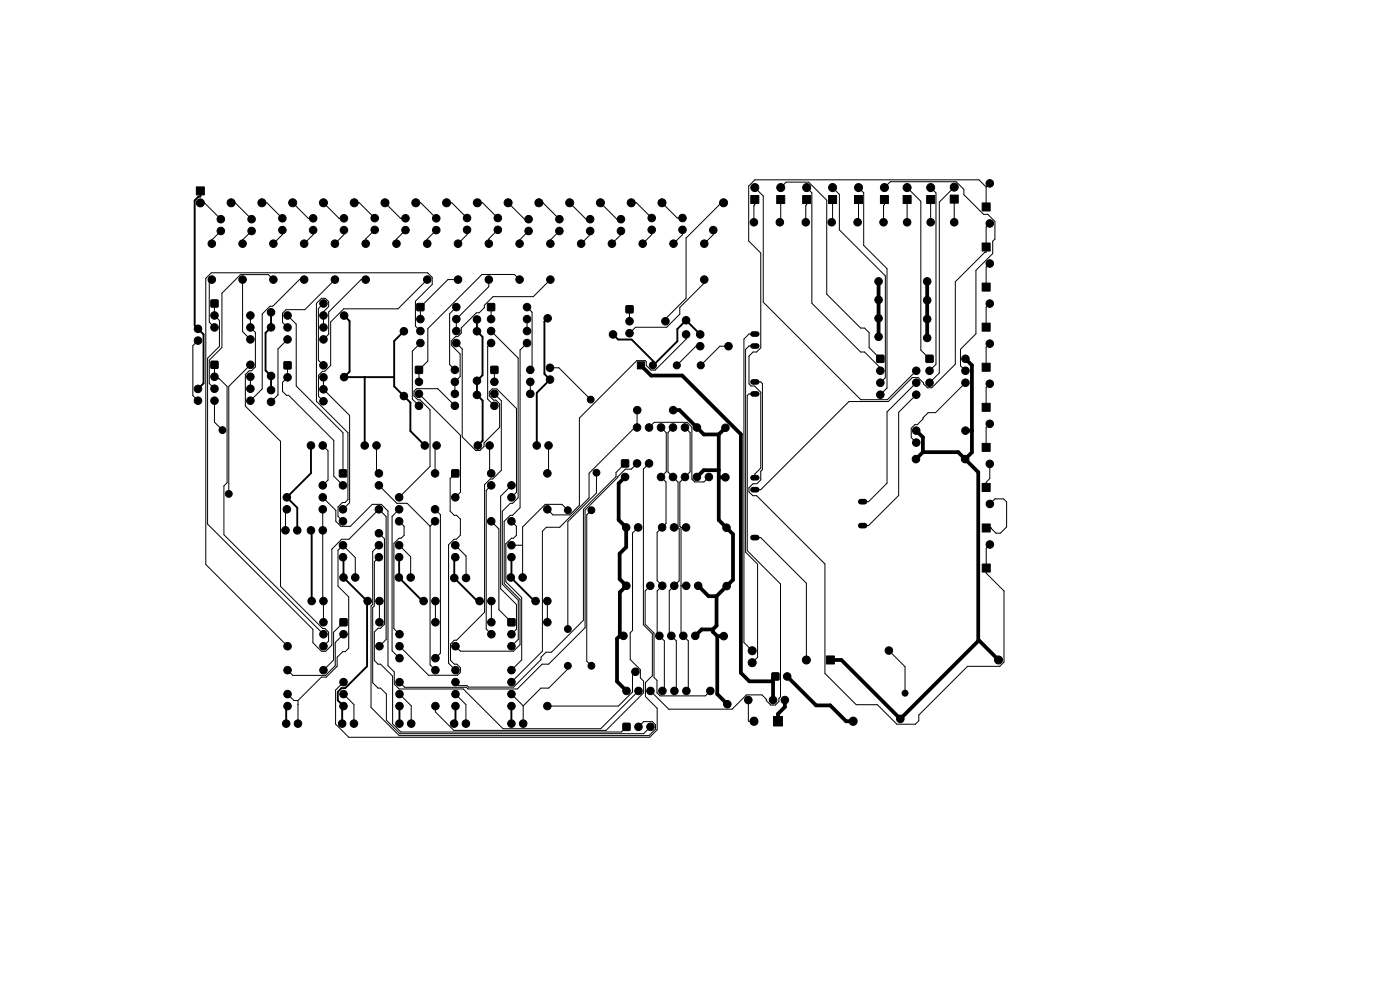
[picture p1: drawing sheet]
<svg xmlns="http://www.w3.org/2000/svg" width="297mm" height="210mm" viewBox="0 0 297 210" stroke-linecap="round" stroke-linejoin="round" font-family="sans-serif">
<g fill="#000" stroke="#000" stroke-width=".21">
<path d="M41.7 39.7h1.7v1.7h-1.7zM159.3 41.5h1.7v1.7h-1.7zM164.8 41.5h1.7v1.7h-1.7zM170.3 41.5h1.7v1.7h-1.7zM175.8 41.5h1.7v1.7h-1.7zM181.3 41.5h1.7v1.7h-1.7zM186.8 41.5h1.7v1.7h-1.7zM191.6 41.5h1.7v1.7h-1.7zM196.6 41.5h1.7v1.7h-1.7zM201.6 41.4h1.7v1.7h-1.7zM208.4 51.6h1.7v1.7h-1.7zM208.4 43.1h1.7v1.7h-1.7z"/>
<path d="M44.8 63.7h1.4v1.4h-1.4zM44.8 76.7h1.4v1.4h-1.4zM60.3 76.8h1.4v1.4h-1.4zM88.2 77.7h1.4v1.5h-1.4zM88.5 64.4h1.4v1.5h-1.4zM103.5 64.4h1.4v1.5h-1.4zM104.2 77.7h1.4v1.5h-1.4zM132.8 64.9h1.5v1.4h-1.5zM135.2 76.8h1.5v1.5h-1.5zM186 75.4h1.5v1.4h-1.5zM196.5 75.4h1.4v1.4h-1.4zM208.4 77.1h1.7v1.7h-1.7z"/>
<path d="M208.4 60.1h1.7v1.7h-1.7zM208.4 68.6h1.7v1.7h-1.7zM72 99.7h1.5v1.4h-1.5zM95.9 99.7h1.4v1.4h-1.4zM131.9 97.6h1.4v1.4h-1.4zM208.4 85.6h1.7v1.7h-1.7zM208.4 94.1h1.7v1.7h-1.7zM208.4 102.6h1.7v1.7h-1.7zM208.4 111.2h1.7v1.7h-1.7zM72.1 131.3h1.5v1.4h-1.5zM107.8 131.3h1.4v1.4h-1.4zM175.3 139.2h1.7v1.7h-1.7z"/>
<path d="M208.4 119.7h1.7v1.7h-1.7zM132.2 153.5h1.4v1.4h-1.4zM163.8 142.8h1.4v1.4h-1.4zM164.1 152h1.9v2h-1.9z"/>
<circle cx="160.1" cy="39.8" r=".85"/>
<circle cx="165.6" cy="39.8" r=".85"/>
<circle cx="171.1" cy="39.8" r=".85"/>
<circle cx="176.6" cy="39.8" r=".85"/>
<circle cx="182.1" cy="39.8" r=".85"/>
<circle cx="187.6" cy="39.8" r=".85"/>
<circle cx="192.4" cy="39.8" r=".85"/>
<circle cx="197.4" cy="39.8" r=".85"/>
<circle cx="202.4" cy="39.7" r=".85"/>
<circle cx="210" cy="38.9" r=".8"/>
<circle cx="42.5" cy="43" r=".85"/>
<circle cx="44.9" cy="51.7" r=".8"/>
<circle cx="44.9" cy="59.3" r=".8"/>
<circle cx="46.8" cy="49" r=".8"/>
<circle cx="46.8" cy="46.5" r=".8"/>
<circle cx="49" cy="43" r=".85"/>
<circle cx="51.5" cy="59.3" r=".8"/>
<circle cx="51.5" cy="51.7" r=".8"/>
<circle cx="53.4" cy="49" r=".8"/>
<circle cx="53.4" cy="46.5" r=".8"/>
<circle cx="55.6" cy="43" r=".85"/>
<circle cx="58" cy="51.7" r=".8"/>
<circle cx="58" cy="59.3" r=".8"/>
<circle cx="59.9" cy="48.8" r=".8"/>
<circle cx="59.9" cy="46.3" r=".8"/>
<circle cx="62.1" cy="43" r=".85"/>
<circle cx="64.5" cy="59.3" r=".8"/>
<circle cx="64.5" cy="51.7" r=".8"/>
<circle cx="66.4" cy="48.8" r=".8"/>
<circle cx="66.4" cy="46.3" r=".8"/>
<circle cx="68.6" cy="43" r=".85"/>
<circle cx="71.1" cy="59.3" r=".8"/>
<circle cx="71.1" cy="51.7" r=".8"/>
<circle cx="73" cy="48.8" r=".8"/>
<circle cx="73" cy="46.3" r=".8"/>
<circle cx="75.1" cy="43" r=".85"/>
<circle cx="77.6" cy="59.3" r=".8"/>
<circle cx="77.6" cy="51.7" r=".8"/>
<circle cx="79.5" cy="46.3" r=".8"/>
<circle cx="79.5" cy="48.8" r=".8"/>
<circle cx="81.7" cy="43" r=".85"/>
<circle cx="84.1" cy="51.7" r=".8"/>
<circle cx="86" cy="48.8" r=".8"/>
<circle cx="86" cy="46.3" r=".8"/>
<circle cx="88.2" cy="43" r=".85"/>
<circle cx="90.6" cy="51.7" r=".8"/>
<circle cx="90.6" cy="59.3" r=".8"/>
<circle cx="92.6" cy="48.8" r=".8"/>
<circle cx="92.6" cy="46.3" r=".8"/>
<circle cx="94.7" cy="43" r=".85"/>
<circle cx="97.2" cy="51.7" r=".8"/>
<circle cx="97.2" cy="59.3" r=".8"/>
<circle cx="99.1" cy="48.7" r=".8"/>
<circle cx="99.1" cy="46.2" r=".8"/>
<circle cx="101.3" cy="43" r=".85"/>
<circle cx="103.7" cy="51.7" r=".8"/>
<circle cx="103.7" cy="59.3" r=".8"/>
<circle cx="105.6" cy="48.7" r=".8"/>
<circle cx="105.6" cy="46.2" r=".8"/>
<circle cx="107.8" cy="43" r=".85"/>
<circle cx="110.2" cy="51.7" r=".8"/>
<circle cx="110.2" cy="59.3" r=".8"/>
<circle cx="112.1" cy="49" r=".8"/>
<circle cx="112.1" cy="46.5" r=".8"/>
<circle cx="114.3" cy="43" r=".85"/>
<circle cx="116.8" cy="51.7" r=".8"/>
<circle cx="116.8" cy="59.3" r=".8"/>
<circle cx="118.7" cy="49" r=".8"/>
<circle cx="118.7" cy="46.5" r=".8"/>
<circle cx="120.9" cy="43" r=".85"/>
<circle cx="123.3" cy="51.7" r=".8"/>
<circle cx="125.2" cy="49" r=".8"/>
<circle cx="125.2" cy="46.5" r=".8"/>
<circle cx="127.4" cy="43" r=".85"/>
<circle cx="129.8" cy="51.7" r=".8"/>
<circle cx="131.7" cy="49" r=".8"/>
<circle cx="131.7" cy="46.5" r=".8"/>
<circle cx="133.9" cy="43" r=".85"/>
<circle cx="136.3" cy="51.7" r=".8"/>
<circle cx="138.3" cy="48.7" r=".8"/>
<circle cx="138.3" cy="46.2" r=".8"/>
<circle cx="140.4" cy="43" r=".85"/>
<circle cx="142.9" cy="51.7" r=".8"/>
<circle cx="144.8" cy="48.7" r=".8"/>
<circle cx="144.8" cy="46.2" r=".8"/>
<circle cx="149.4" cy="59.3" r=".8"/>
<circle cx="149.4" cy="51.7" r=".8"/>
<circle cx="151.3" cy="48.8" r=".8"/>
<circle cx="153.5" cy="43" r=".85"/>
<circle cx="159.9" cy="47.1" r=".8"/>
<circle cx="165.4" cy="47.1" r=".8"/>
<circle cx="170.9" cy="47.1" r=".8"/>
<circle cx="176.4" cy="47.1" r=".8"/>
<circle cx="181.9" cy="47.1" r=".8"/>
<circle cx="186.4" cy="59.7" r=".8"/>
<circle cx="187.4" cy="47.1" r=".8"/>
<circle cx="192.4" cy="47.1" r=".8"/>
<circle cx="196.7" cy="59.7" r=".8"/>
<circle cx="197.4" cy="47.1" r=".8"/>
<circle cx="202.4" cy="47.1" r=".8"/>
<circle cx="210" cy="47.4" r=".8"/>
<circle cx="210" cy="55.9" r=".8"/>
<circle cx="42" cy="69.7" r=".8"/>
<circle cx="42" cy="72.2" r=".8"/>
<circle cx="45.5" cy="69.5" r=".8"/>
<circle cx="45.5" cy="66.9" r=".8"/>
<circle cx="45.5" cy="79.9" r=".8"/>
<circle cx="53.1" cy="72" r=".8"/>
<circle cx="53.1" cy="69.5" r=".8"/>
<circle cx="53.1" cy="66.9" r=".8"/>
<circle cx="53.1" cy="77.4" r=".8"/>
<circle cx="53.1" cy="79.9" r=".8"/>
<circle cx="57.5" cy="79.7" r=".8"/>
<circle cx="57.5" cy="69.4" r=".8"/>
<circle cx="57.5" cy="66.2" r=".8"/>
<circle cx="61" cy="69.5" r=".8"/>
<circle cx="61" cy="66.9" r=".8"/>
<circle cx="61" cy="72" r=".8"/>
<circle cx="68.6" cy="72" r=".8"/>
<circle cx="68.6" cy="66.9" r=".8"/>
<circle cx="68.6" cy="64.4" r=".8"/>
<circle cx="68.6" cy="69.5" r=".8"/>
<circle cx="68.6" cy="77.5" r=".8"/>
<circle cx="73" cy="66.9" r=".8"/>
<circle cx="73" cy="80" r=".8"/>
<circle cx="85.7" cy="70.3" r=".8"/>
<circle cx="89.2" cy="70.2" r=".8"/>
<circle cx="89.2" cy="67.7" r=".8"/>
<circle cx="89.2" cy="72.8" r=".8"/>
<circle cx="96.5" cy="78.5" r=".8"/>
<circle cx="96.8" cy="65.1" r=".8"/>
<circle cx="96.8" cy="72.8" r=".8"/>
<circle cx="96.8" cy="67.7" r=".8"/>
<circle cx="96.8" cy="70.2" r=".8"/>
<circle cx="101.2" cy="70.3" r=".8"/>
<circle cx="101.2" cy="67.8" r=".8"/>
<circle cx="104.2" cy="70.2" r=".8"/>
<circle cx="104.2" cy="67.7" r=".8"/>
<circle cx="104.2" cy="72.8" r=".8"/>
<circle cx="111.8" cy="72.8" r=".8"/>
<circle cx="111.8" cy="65.1" r=".8"/>
<circle cx="111.8" cy="70.2" r=".8"/>
<circle cx="111.8" cy="67.7" r=".8"/>
<circle cx="112.5" cy="78.5" r=".8"/>
<circle cx="116.2" cy="67.5" r=".8"/>
<circle cx="116.7" cy="78" r=".8"/>
<circle cx="130" cy="70.9" r=".8"/>
<circle cx="133.5" cy="68.1" r=".8"/>
<circle cx="133.5" cy="70.7" r=".8"/>
<circle cx="138.5" cy="77.5" r=".75"/>
<circle cx="141.2" cy="68.1" r=".8"/>
<circle cx="143.6" cy="77.5" r=".75"/>
<circle cx="145.5" cy="67.9" r=".8"/>
<circle cx="145.5" cy="70.9" r=".8"/>
<circle cx="148.5" cy="70.9" r=".8"/>
<circle cx="148.5" cy="73.4" r=".8"/>
<circle cx="148.7" cy="77.5" r=".75"/>
<circle cx="154.5" cy="73.4" r=".8"/>
<circle cx="186.4" cy="71.4" r=".8"/>
<circle cx="186.4" cy="67.5" r=".8"/>
<circle cx="186.4" cy="63.6" r=".8"/>
<circle cx="186.8" cy="78.6" r=".8"/>
<circle cx="194.4" cy="78.6" r=".8"/>
<circle cx="196.7" cy="67.7" r=".8"/>
<circle cx="196.7" cy="71.7" r=".8"/>
<circle cx="196.7" cy="63.7" r=".8"/>
<circle cx="197.2" cy="78.6" r=".8"/>
<circle cx="204.8" cy="78.6" r=".8"/>
<circle cx="204.8" cy="76.1" r=".8"/>
<circle cx="210" cy="64.4" r=".8"/>
<circle cx="210" cy="72.9" r=".8"/>
<circle cx="42" cy="82.5" r=".8"/>
<circle cx="42" cy="85" r=".8"/>
<circle cx="45.5" cy="85" r=".8"/>
<circle cx="45.5" cy="82.5" r=".8"/>
<circle cx="47.2" cy="91.2" r=".72"/>
<circle cx="53.1" cy="82.5" r=".8"/>
<circle cx="53.1" cy="85" r=".8"/>
<circle cx="57.5" cy="82.7" r=".8"/>
<circle cx="57.5" cy="85.2" r=".8"/>
<circle cx="61" cy="80" r=".8"/>
<circle cx="66" cy="94.5" r=".8"/>
<circle cx="68.5" cy="94.5" r=".8"/>
<circle cx="68.6" cy="85.1" r=".8"/>
<circle cx="68.6" cy="82.6" r=".8"/>
<circle cx="68.6" cy="80" r=".8"/>
<circle cx="77.4" cy="94.5" r=".8"/>
<circle cx="79.9" cy="94.5" r=".8"/>
<circle cx="85.7" cy="84" r=".8"/>
<circle cx="88.9" cy="81" r=".8"/>
<circle cx="88.9" cy="86.1" r=".8"/>
<circle cx="88.9" cy="83.5" r=".8"/>
<circle cx="90.1" cy="94.5" r=".8"/>
<circle cx="92.6" cy="94.5" r=".8"/>
<circle cx="96.5" cy="83.5" r=".8"/>
<circle cx="96.5" cy="81" r=".8"/>
<circle cx="96.5" cy="86.1" r=".8"/>
<circle cx="101.2" cy="80.8" r=".8"/>
<circle cx="101.2" cy="83.8" r=".8"/>
<circle cx="101.4" cy="94.5" r=".8"/>
<circle cx="103.9" cy="94.5" r=".8"/>
<circle cx="104.9" cy="83.5" r=".8"/>
<circle cx="104.9" cy="81" r=".8"/>
<circle cx="104.9" cy="86.1" r=".8"/>
<circle cx="112.5" cy="83.5" r=".8"/>
<circle cx="112.5" cy="81" r=".8"/>
<circle cx="113.9" cy="94.5" r=".8"/>
<circle cx="116.4" cy="94.5" r=".8"/>
<circle cx="116.7" cy="80.5" r=".8"/>
<circle cx="125.3" cy="84.8" r=".72"/>
<circle cx="135.1" cy="98.3" r=".8"/>
<circle cx="135.1" cy="90.7" r=".8"/>
<circle cx="135.2" cy="87" r=".8"/>
<circle cx="137.7" cy="98.3" r=".8"/>
<circle cx="137.7" cy="90.7" r=".8"/>
<circle cx="140.2" cy="90.7" r=".8"/>
<circle cx="142.8" cy="90.7" r=".8"/>
<circle cx="142.8" cy="87" r=".8"/>
<circle cx="145.3" cy="90.7" r=".8"/>
<circle cx="147.8" cy="90.7" r=".8"/>
<circle cx="153.9" cy="90.7" r=".8"/>
<circle cx="186.8" cy="83.7" r=".8"/>
<circle cx="186.8" cy="81.2" r=".8"/>
<circle cx="194.3" cy="97.4" r=".8"/>
<circle cx="194.4" cy="81.2" r=".8"/>
<circle cx="194.4" cy="93.9" r=".8"/>
<circle cx="194.4" cy="83.7" r=".8"/>
<circle cx="194.4" cy="91.3" r=".8"/>
<circle cx="197.2" cy="81.2" r=".8"/>
<circle cx="204.7" cy="97.4" r=".8"/>
<circle cx="204.8" cy="91.3" r=".8"/>
<circle cx="204.8" cy="81.2" r=".8"/>
<circle cx="210" cy="81.4" r=".8"/>
<circle cx="210" cy="98.4" r=".8"/>
<circle cx="210" cy="89.9" r=".8"/>
<circle cx="48.5" cy="104.8" r=".73"/>
<circle cx="60.6" cy="112.5" r=".8"/>
<circle cx="60.8" cy="108" r=".8"/>
<circle cx="60.8" cy="105.5" r=".8"/>
<circle cx="63.1" cy="112.5" r=".8"/>
<circle cx="66" cy="112.5" r=".8"/>
<circle cx="68.5" cy="105.5" r=".8"/>
<circle cx="68.5" cy="103" r=".8"/>
<circle cx="68.5" cy="108" r=".8"/>
<circle cx="68.5" cy="112.5" r=".8"/>
<circle cx="72.8" cy="103" r=".8"/>
<circle cx="72.8" cy="110.6" r=".8"/>
<circle cx="72.8" cy="115.7" r=".8"/>
<circle cx="72.8" cy="108" r=".8"/>
<circle cx="72.8" cy="118.2" r=".8"/>
<circle cx="80.4" cy="118.2" r=".8"/>
<circle cx="80.4" cy="115.7" r=".8"/>
<circle cx="80.4" cy="113.1" r=".8"/>
<circle cx="80.4" cy="103" r=".8"/>
<circle cx="80.4" cy="100.4" r=".8"/>
<circle cx="80.4" cy="108" r=".8"/>
<circle cx="84.7" cy="108" r=".8"/>
<circle cx="84.7" cy="115.7" r=".8"/>
<circle cx="84.7" cy="110.6" r=".8"/>
<circle cx="84.7" cy="105.5" r=".8"/>
<circle cx="84.7" cy="118.2" r=".8"/>
<circle cx="92.3" cy="108" r=".8"/>
<circle cx="92.3" cy="110.6" r=".8"/>
<circle cx="92.3" cy="100.4" r=".8"/>
<circle cx="96.6" cy="115.7" r=".8"/>
<circle cx="96.6" cy="118.2" r=".8"/>
<circle cx="96.6" cy="105.5" r=".8"/>
<circle cx="104.2" cy="110.6" r=".8"/>
<circle cx="104.2" cy="100.4" r=".8"/>
<circle cx="104.2" cy="103" r=".8"/>
<circle cx="108.5" cy="110.6" r=".8"/>
<circle cx="108.5" cy="118.2" r=".8"/>
<circle cx="108.5" cy="105.5" r=".8"/>
<circle cx="108.5" cy="115.7" r=".8"/>
<circle cx="108.5" cy="103" r=".8"/>
<circle cx="116.1" cy="108" r=".8"/>
<circle cx="116.1" cy="100.4" r=".8"/>
<circle cx="120.5" cy="108.2" r=".72"/>
<circle cx="125.5" cy="108.2" r=".72"/>
<circle cx="126.5" cy="100.3" r=".72"/>
<circle cx="132.6" cy="101.2" r=".8"/>
<circle cx="132.8" cy="111.9" r=".8"/>
<circle cx="135.4" cy="111.9" r=".8"/>
<circle cx="140.2" cy="101.2" r=".8"/>
<circle cx="140.5" cy="111.9" r=".8"/>
<circle cx="142.8" cy="101.2" r=".8"/>
<circle cx="143" cy="111.9" r=".8"/>
<circle cx="145.3" cy="101.2" r=".8"/>
<circle cx="145.5" cy="111.9" r=".8"/>
<circle cx="147.8" cy="101.2" r=".8"/>
<circle cx="150.4" cy="101.2" r=".8"/>
<circle cx="153.9" cy="101.2" r=".8"/>
<circle cx="154.1" cy="111.9" r=".8"/>
<circle cx="210" cy="115.5" r=".8"/>
<circle cx="210" cy="106.9" r=".8"/>
<circle cx="61" cy="137.1" r=".8"/>
<circle cx="66.1" cy="127.5" r=".8"/>
<circle cx="68.6" cy="127.5" r=".8"/>
<circle cx="68.6" cy="134.5" r=".8"/>
<circle cx="68.6" cy="132" r=".8"/>
<circle cx="68.6" cy="137.1" r=".8"/>
<circle cx="72.9" cy="122.5" r=".8"/>
<circle cx="72.9" cy="134.5" r=".8"/>
<circle cx="75.4" cy="122.5" r=".8"/>
<circle cx="78" cy="127.5" r=".8"/>
<circle cx="80.5" cy="127.5" r=".8"/>
<circle cx="80.5" cy="137.1" r=".8"/>
<circle cx="80.5" cy="132" r=".8"/>
<circle cx="84.6" cy="122.5" r=".8"/>
<circle cx="84.7" cy="134.5" r=".8"/>
<circle cx="84.7" cy="137.1" r=".8"/>
<circle cx="84.7" cy="139.6" r=".8"/>
<circle cx="87.1" cy="122.5" r=".8"/>
<circle cx="89.9" cy="127.5" r=".8"/>
<circle cx="92.4" cy="127.5" r=".8"/>
<circle cx="92.4" cy="139.6" r=".8"/>
<circle cx="92.4" cy="132" r=".8"/>
<circle cx="96.4" cy="122.6" r=".8"/>
<circle cx="96.6" cy="137.1" r=".8"/>
<circle cx="98.9" cy="122.6" r=".8"/>
<circle cx="101.7" cy="127.5" r=".8"/>
<circle cx="104.2" cy="127.5" r=".8"/>
<circle cx="104.2" cy="134.5" r=".8"/>
<circle cx="104.2" cy="132" r=".8"/>
<circle cx="108.4" cy="122.5" r=".8"/>
<circle cx="108.5" cy="137.1" r=".8"/>
<circle cx="108.5" cy="134.5" r=".8"/>
<circle cx="110.9" cy="122.5" r=".8"/>
<circle cx="113.6" cy="127.5" r=".8"/>
<circle cx="116.1" cy="127.5" r=".8"/>
<circle cx="116.1" cy="132" r=".8"/>
<circle cx="120.5" cy="133.4" r=".73"/>
<circle cx="132.3" cy="134.9" r=".8"/>
<circle cx="132.9" cy="124.3" r=".8"/>
<circle cx="138" cy="124.3" r=".8"/>
<circle cx="139.9" cy="134.9" r=".8"/>
<circle cx="140.5" cy="124.3" r=".8"/>
<circle cx="142.4" cy="134.9" r=".8"/>
<circle cx="143" cy="124.3" r=".8"/>
<circle cx="145" cy="134.9" r=".8"/>
<circle cx="145.6" cy="124.3" r=".8"/>
<circle cx="147.5" cy="134.9" r=".8"/>
<circle cx="148.1" cy="124.3" r=".8"/>
<circle cx="153.5" cy="134.9" r=".8"/>
<circle cx="154.2" cy="124.3" r=".8"/>
<circle cx="159.6" cy="138" r=".85"/>
<circle cx="171.1" cy="140" r=".85"/>
<circle cx="188.6" cy="138" r=".8"/>
<circle cx="211.8" cy="140" r=".85"/>
<circle cx="60.7" cy="153.5" r=".8"/>
<circle cx="61" cy="147.2" r=".8"/>
<circle cx="61" cy="149.8" r=".8"/>
<circle cx="61" cy="142.2" r=".8"/>
<circle cx="63.2" cy="153.5" r=".8"/>
<circle cx="68.6" cy="142.2" r=".8"/>
<circle cx="72.6" cy="153.5" r=".8"/>
<circle cx="72.9" cy="149.8" r=".8"/>
<circle cx="72.9" cy="144.7" r=".8"/>
<circle cx="72.9" cy="147.2" r=".8"/>
<circle cx="75.1" cy="153.5" r=".8"/>
<circle cx="84.7" cy="153.5" r=".8"/>
<circle cx="84.7" cy="147.2" r=".8"/>
<circle cx="84.7" cy="149.8" r=".8"/>
<circle cx="84.7" cy="144.7" r=".8"/>
<circle cx="87.2" cy="153.5" r=".8"/>
<circle cx="92.4" cy="142.2" r=".8"/>
<circle cx="92.4" cy="149.8" r=".8"/>
<circle cx="96.3" cy="153.5" r=".8"/>
<circle cx="96.6" cy="149.8" r=".8"/>
<circle cx="96.6" cy="147.2" r=".8"/>
<circle cx="96.6" cy="142.2" r=".8"/>
<circle cx="96.6" cy="144.7" r=".8"/>
<circle cx="98.8" cy="153.5" r=".8"/>
<circle cx="108.5" cy="153.5" r=".8"/>
<circle cx="108.5" cy="147.2" r=".8"/>
<circle cx="108.5" cy="144.7" r=".8"/>
<circle cx="108.5" cy="142.2" r=".8"/>
<circle cx="108.5" cy="149.8" r=".8"/>
<circle cx="111" cy="153.5" r=".8"/>
<circle cx="116.1" cy="149.8" r=".8"/>
<circle cx="120.5" cy="141.2" r=".73"/>
<circle cx="125.5" cy="141.2" r=".73"/>
<circle cx="132.9" cy="146.6" r=".8"/>
<circle cx="134.8" cy="142.5" r=".8"/>
<circle cx="135.4" cy="154.2" r=".8"/>
<circle cx="135.4" cy="146.6" r=".8"/>
<circle cx="138" cy="154.2" r=".8"/>
<circle cx="138" cy="146.6" r=".8"/>
<circle cx="140.5" cy="146.6" r=".8"/>
<circle cx="143.1" cy="146.6" r=".8"/>
<circle cx="145.6" cy="146.6" r=".8"/>
<circle cx="150.7" cy="146.6" r=".8"/>
<circle cx="154.3" cy="149.4" r=".8"/>
<circle cx="158.7" cy="148.5" r=".8"/>
<circle cx="159.6" cy="140.6" r=".85"/>
<circle cx="164" cy="148.5" r=".8"/>
<circle cx="166.5" cy="148.5" r=".8"/>
<circle cx="167" cy="143.5" r=".8"/>
<circle cx="191" cy="152.5" r=".8"/>
<circle cx="192" cy="147" r=".63"/>
</g>
<path d="M159.7 70.9h.8M159.7 73.4h.8M159.7 81h.8M159.7 83.6h.8M159.7 114h.8M159.7 101.3h.8M159.7 103.9h.8M182.6 111.5h.8M182.6 106.4h.8" fill="none" stroke="#000" stroke-width="1.2"/>
<path d="M160 153h.1M181 153h.1" fill="none" stroke="#000" stroke-width="1.9"/>
<g fill="none" stroke="#000" stroke-width=".8">
<path d="M186.4 59.7v11.7M196.7 59.7v12M136 77.5l2.1 2.2h6.6l12.5 12.4v50.6l1.8 1.8h5M204.8 76.1l1.4 1.4v18.5l-1.5 1.4M142.8 87h1.4l5.1 5.2h3.2M152.5 92.2v18.1l3 3v9.7l-3.5 3.5M152.5 99.7h-3.2l-1.5 1.5M153.9 90.8l-1.4 1.4M194.4 91.4l1.4 1.4v3.1M195.8 95.9h7.5l4.2 4.3v35.8M195.8 95.9l-1.5 1.5M204.8 91.4h1.4"/>
<path d="M132.6 101.2l-1.4 1.4v7.7l1.6 1.6v4.2l-1.3 1.3v5.4l1.4 1.5-1.4 1.3v9.3M152.5 101.3h1.4M131.5 134.9l-.6 .6v9.1l2 2M131.5 134.9h.8M148.1 124.3l2.2 2.2h1.7M151.2 133.5h-2.3l-1.4 1.4M151.2 133.5v.5l1 .9M152 126.5v6.2l-.8 .8M152.2 134.9v12.3l2.1 2.2M152.2 134.9h1.3M207.5 136l-16.5 16.5-12.5-12.5h-2.4M207.5 136h.3l4 4"/>
<path d="M164.5 143.5l-.5 .5v4.5M166.5 148.5v1.5l-1.5 1.4v1.6M167 143.5l6.1 6.1h3l3.4 3.4h1.5"/>
</g>
<g fill="none" stroke="#000" stroke-width=".21">
<path d="M160.1 39.8l1.8 1.8v22.5l20.7 20.7h5.6l6.2-6.1M165.6 39.8l1.2-1.2h4.8l3.8 3.9v19.9l7.2 7.2h.8l1 1v3.1l2.4 2.4M171.1 39.8l1.1 1.1v23.4l10.4 10.4h.8l3.4 3.3v.7M176.6 39.8l1.5 1.4v7.6l9.7 9.7v21.6l-1 1.1M182.1 39.8l1.1 1.1v11.1l5 5v25.3l-1.4 1.4M187.6 39.8l1.3-1.3h14l1.6 1.7v1.1l4.2 4.2h.9l1.5 1.5v3.7l-.5 .5v2.6l-3.6 3.5v13.5l-3.2 3.3v3.5l1 1.1M192.4 39.8l3 2.9v31.6l1.8 1.8M197.4 39.8l1.2 1.1v36.4l-1.4 1.4M202.4 39.7l-3.1 3.2v36.2l-2.1 2.1M209.2 39.7l-1.5-1.6h-47.6l-1.3 1.4v11.6l2.6 2.6v20.1l-.9 .9h-.7l-.9 .8v5.9l.4 .5h.8l1.3 1.3v16.1l-1.3 1.3v.7M209.2 39.7v4.2M210 38.9l-.8 .8"/>
<path d="M42.5 43h.9l3.4 3.5M44.9 59.3l-.5 .5v8.6l1.1 1.1M46.8 49l-1.9 1.9v.8M49 43h.9l3.5 3.5M51.5 59.3v11l1.6 1.7M53.4 49l-1.9 1.9v.8M55.6 43h1l3.3 3.3M58 59.3l-1.1-1h-5.9l-3.9 3.9v11.5l-2.7 2.7v5l1.1 1.1M59.9 48.8v1l-1.9 1.9M62.1 43l3.3 3.3h1M64.5 59.3h-1l-5.6 5.7h-.6l-1.7 1.6v15.9l-2.5 2.5M66.4 48.8v1l-1.9 1.9"/>
<path d="M68.6 43l3.3 3.3h1.1M71.1 59.3l-6.4 6.4h-4l-.8 .7v2l1.1 1.1M73 48.8v1l-1.9 1.9M75.1 43h1.1l3.3 3.3M77.6 59.3h-1l-6.9 6.9v4.7l-1.1 1.1M79.5 48.8l-1.9 1.9v1M81.7 43l3.3 3.3h1M86 48.8l-1.9 1.9v1M88.2 43h1.1l3.3 3.3M90.6 59.3l-6.2 6.2h-11.5l-2.8 2.8v9.2l-1.2 1.3h-.5l-.8 .8v4.5l1 1M92.6 48.8l-2 1.9v1M94.7 43h1.1l3.3 3.3"/>
<path d="M97.2 59.3h-2.2l-5.8 5.9v2.5M99.1 48.8v1l-1.9 1.9M101.3 43h1.1l3.2 3.3M103.7 59.3v1.5l-6.9 6.9v2.5M105.6 48.8l-1.9 1.9v1M107.8 43l3.5 3.5h.8M110.2 59.3l-1.1-1.1h-6.9l-11.4 11.5v6.9l-1.9 1.9v2.5M112.1 49l-1.9 1.9v.8M114.3 43h.9l3.5 3.5M116.8 59.3l-3.7 3.6h-8.5l-1.8 1.9v.5l-1.1 1.1h-.6l-3.2 3.2v1.1l-.8 .7h-.5l-.9 .9v.9l1.9 1.9v4.8l-1.1 1.1v2.5M118.7 49l-1.9 1.9v.8M120.9 43l3.4 3.5h.9"/>
<path d="M125.2 49v.8l-1.9 1.9M127.4 43l3.5 3.5h.8M131.7 49v.8l-1.9 1.9M133.9 43h1.1l3.3 3.3M138.3 48.8v1l-2 1.9M140.4 43l3.3 3.3h1.1M144.8 48.8v1l-1.9 1.9M149.4 59.3v.7l-5.2 5.2v1.4l-2.8 2.8h-6.6l-1.3 1.3M151.3 48.8v1l-1.9 1.9M153.5 43h-.5l-7.5 7.5v12.8l-4.3 4.4v.5M160.1 42.3v1.1l-.2 .2v3.6M165.6 42.3v4.7l-.2 .2"/>
<path d="M171.1 42.3v1.1l-.2 .2v3.6M176.6 42.3v4.7l-.2 .2M182.1 42.3v4.7l-.2 .2M187.6 42.3v1.1l-.2 .2v3.6M192.4 42.3v4.9M197.4 42.3v4.9M202.4 42.2v5M210 47.4l-.8 .8v5.3h-.3l-6.2 6.3v17.5l-5 5h-1l-1.9-2.2h-1.3l-5 5.1h-8.4l-18.7 18.7h-1.3M210 55.9l-.8 .8v4.2M42 72.3l-1.1 1v10.6l1.1 1.1M45.5 64.4v2.5l1.1 1.1v5.5l-2.6 2.5v35.2l22.4 22.3v2.8l1.8 1.9h.9l1.3-1.4v-20.3l2.1-2.1h1.5l6.4-6.4 1.5 1.6v26.1l-1.4 1.4M45.5 77.4v2.5"/>
<path d="M45.5 79.5l2.7 2.5v20.4l-.7 .7v10.3l21.1 21.1M53.1 77.4l-4.6 4.6v22.8M53.1 66.9v2.6l1.1 1v7.3l-.8 .9h-.5l-.8 .8v6.7l7.4 7.4v30.8l9 8.9h.5l.7 .8v1.9l-1.1 1.1M53.1 79.9v2.6M61 72l-2 2v9.8l-1.5 1.5M61 77.5v2.5l-1.1 1.1v1.9l.9 .9h.4l9.6 9.5v7.6l2 2M61 66.9l1.8 1.9v13.1l10 9.9v8.6M68.6 69.5v-3.4l1.1-1.1v-1l-.7-.7h-.8l-1.1 1.1v20.7l6.7 6.7v14.2l-.6 .6h-.5l-1 .9v2l1.1 1.1M68.6 64.4l-1.1 1.1v10.9l1.1 1.1M89.2 72.8l-1.7 1.7v10.2l1.4 1.4M89.2 70.2l-1.1-1v-5.3l3.6-3.6v-1.4l-1-1h-45.9l-1.1 1.1v60.7l17.3 17.4M96.8 65.2l-1.4 1.4v10.7l1.1 1.2"/>
<path d="M96.8 72.8l1.3 1.2v18.7l2.8 2.9h.9l.9-.9v-.7l3.3-3.4v-4.9l-.8-.8h-.5l-.9-.9v-.9l.6-.6h1l4.2 4.2v17.7l-1.1 1.1M104.2 72.8l-.7 .7v11.2l1.4 1.4M104.2 70.2l5.7 5.8v29.6l-1.2 1.2h-.4l-1.7 1.7v15.4l3.3 3.4v8.3l-1.4 1.5M104.2 65.2v2.5M104.9 78.5v2.5M111.8 65.2l1.1 1v11.9l-.4 .4M111.8 72.8l-1.5 1.4v33.5l-1.6 1.6h-.5l-1.2 1.3v13.2l3.3 3.4v9.6l-1.4 1.3h-11.2l-1.1-1M111.8 67.7v2.5M116.7 78h1.9l6.7 6.8M133.5 65.6v2.6M145.5 70.9v1.1l-6.5 6.5h-.9l-1-1v-.8l-.2-.2h-1.8l-12.2 12.2v18.5l-2 2h-3.6l-1.2-1.2M148.5 73.4h-.9l-4 4.1"/>
<path d="M154.5 73.4h-1.8l-4 4.1M160.1 73.4h-1.2l-.7 .7v43l2.5 2.6v19.7l-1.1 1.2M160.1 70.9h-1.2l-1.1 1v64.4l1.8 1.7M210 64.4l-.8 .8v4.2M210 72.9l-.8 .8v4.2M45.5 85v4.5l1.7 1.7M68.5 94.5l1.1 1.1v6.2l-1.1 1.2M68.6 80v2.6l5.6 5.5v18.5l-1.4 1.4M79.9 94.5v5.4l.5 .5M88.9 83.5l8.8 8.8v12.1l-1.1 1.1M92.6 94.5l-.3 .3v5.6M96.5 86.1l-3.6-3.6h-4.5l-.6 .5v1l.9 .8h.4l2.1 2.1v12l-6.5 6.6"/>
<path d="M103.9 94.5v5.6l.3 .3M104.9 83.5l1.4 1.5v14.8l-1.8 1.8h-.5l-1.2 1.2v27.1l-5.9 5.9h-.5l-.8 .8v3.5l.8 .8h.5l.8 .7v1l-.7 .6h-6.1l-6.2-6.1M112.5 81v2.5M116.4 94.5v5.7l-.3 .2M132.6 98.3l-1.9 1.9v.9l-6.9 6.9v23.6l-6.8 6.8h-1.2l-1 1v.5l-5.9 5.9h-9.5l-.3-.4h-1.7l-.8-.7M135.1 98.3l-1.2 1.2h-1.2l-8.6 8.7v25l-7.7 7.7h-1.4l-5.3 5.2h-10.4l-.4-.3h-13.1l-1.1-1.1M135.2 87l-.1 3.7h-.4l-9.7 9.7v5.2l-6.3 6.2h-2.8l-.8 .9v25.4l-6.6 6.6M137.7 90.7l1.1-1.1h7l1 1v11l.6 .6h1.9l1.1-1M137.7 98.3l-1.2 1.2v33l1.9 1.9v8.9l-1.5 1.5v3l2.5 2.5v4.5l-1.6 1.6h-63.8l-2.8-2.8v-7.2l1.7-1.7M140.2 90.7l1.1 1.1v8.3l-1.1 1.1 1.1 1v8.8l-1.9 1.9v10.3l1.1 1.1-1.1 1v9.1l1.5 1.5v10.3l-.4 .4M142.8 90.7l-1.1 1v8.4l2.1 2.2v9.3l-.1 .2M145.3 90.7l1.1 1.1v8.3l-2.2 2.2v9.3l.3 .3"/>
<path d="M160.1 81h1.3l.3 .4v18.2l-.3 .4v1.8l-.8 .8h-.8l-.9 .9v.8l.8 .9h.8l14.5 14.4v23.2l6.6 6.7h4.5l4.2 4.1h3.9l.7-.7v-1.2l10.4-10.4h6.8l.9-.8v-15.1l-3.8-3.8v-5.3l.8-.8M160.1 83.6h-1.2l-.4 .3v32.9l7.1 7.1v23.9l-.3 .3v.7l-.8 .8h-1l-1.9-2.2h-3.2l-3.1 3h-13.4l-3.9-3.8M194.4 81.2l-6.2 6.2v15.1l-3.9 3.9h-1.3M194.4 83.7l-3.8 3.8v17.6l-6.3 6.4h-1.3M204.8 81.2l-6.3 6.3h-1.6l-2.3 2.6h-.5l-.8 .7v2l1.1 1.1M210 81.4l-.8 .8v4.2M210 89.9l-.8 .8v4.2M210 98.4v3.1l-.8 .8v1.1M60.8 108l-.2 .3v4.2M68.5 105.5l2.7 2.8v2.3l1.1 1.1h2l4.7-4.7h1.9l1.4 1.4v32.8l1.3 1.3v2.6l1.1 1h13.6l8.4 8.5h20.7l8.1-8M68.5 108v19.3l.1 .2v4.5M80.4 118.2l-1 1v9.3l-.3 .4v15.9l1.1 1.2h.5l1.3 1.2v5.6l2.8 2.8h51.7l1.5-1.4"/>
<path d="M80.4 115.7l-1.3 1.3v11.2l-.4 .4v21.5l6 5.9h53l1.4-1.3v-.9l-.7-.7h-1.8l-1.1 1.1M80.4 113.1l1.2 1.2v18.1l-.9 .9h-.5l-.8 .8v6l.8 .8h.5l2.6 2.5v10.1l1.7 1.8h46.8l1.1-1.1M80.4 103l3.8 3.8h2.2l4.8 4.8M84.7 115.7l2.4 2.4v4.4M84.7 108l-1.5 1.5v28.6l1.5 1.5M84.7 110.6l1 1v2l-.6 .6h-.4l-1.1 1.1v18.1l1.1 1.1M91.2 111.6v29.4l1.2 1.2M92.3 110.6l-1.1 1M92.3 108l1.1 1.2v29.4l-1 1M96.6 115.7l2.3 2.2v4.7M96.6 100.4l-1.1 1.1v6.9l.9 .9h.5l.8 .8v3.4l-.9 .9h-.5l-1.1 1.2v25.1l1.4 1.5M104.2 110.6l1.6 1.6v17.1l2.7 2.7"/>
<path d="M104.2 103l-1.1 1v29.4l1.1 1.1M108.5 103l-2.3 2.3v19.6l3.4 3.3v5.3l-1.1 1M108.5 115.7h2.4M108.5 110.6l1.1 1v2l-.7 .6h-.4l-1.2 1.2v8l3.4 3.4v13.2l-2.2 2.2M120.5 108.2l-1.3-1.2h-3.5l-4.8 4.8v10.7M125.5 108.2l-1 1v31l1 1M126.5 100.3v4.3l-6 6.1v22.7M135.4 111.9l-1.2 1.2v20.6l-.5 .5v5.7l2.2 2.2v1.7l.6 .7v2.5l-7.9 7.9h-32.3l-3.9-3.9v-1.2M143.7 111.8l.4 .4v11l-2.1 2.1v9.1l1.5 1.5v10.3l-.4 .4M143.7 111.8l-.7 .1M144.5 111.9v22.5l1.5 1.5v10.3l-.4 .4M144.5 111.9h1"/>
<path d="M160.1 114h1.3l9.7 9.7v16.3M210 106.9l1.1-1.1h1.8l.6 .7v5.3l-1.3 1.3h-.9l-1-1.1h-1.1M72.9 134.5l-1.8 1.8v4.9l-2 2.1h-7l-1.1-1.1M72.9 132l-2.1 2.1v5.9l-2.2 2.2M75.4 122.5v-4.2l-2.6-2.6-1.1 1v7.6l2.3 2.3v10.9l-.8 .7h-.5l-1.2 1.2v1.9l-2.3 2.3h-1l-5 5M80.5 127.5v4.5M92.4 127.5v4.5M104.2 127.5v4.5M116.1 127.5v4.5M138 124.3l-1.1 1.1v7l1.8 1.9v9.4l.7 .6v2.7l.6 .6h9.6l1.1-1M144.5 124.3h1.1M188.6 138l3.4 3.4v5.6"/>
<path d="M61 147.2l1.4 1.4h.8M63.2 148.6v4.9M72.9 147.2l2.2 2.3v4M84.7 147.2l2.5 2.5v3.8M96.6 147.2l2.2 2.3v4M108.5 147.2l2.5 2.5M111 149.7v3.8M120.5 141.2v.7l-4.1 4.1h-1.7l-3.7 3.7M134.8 142.5l-.6 .6v3.7l-3 3h-15.1M158.7 148.5h.1M158.8 148.5v4.5h1.2"/>
</g>
<g fill="none" stroke="#000" stroke-width=".4">
<path d="M42.5 40.5v1.2h-.4l-.8 .8v26.5l1.9 1.9v10.4l-1.2 1.2M57.5 66.3v3.1l-1.2 1.2v8l1.2 1.2v3M73 66.9l1.2 1.2v10.7l-1.2 1.2h10.6M85.7 70.3l-2.1 2v9.7l3.5 3.4v6l3 3.1M101.2 67.8v2.5l1.2 1.2v8.1l-1.2 1.2v3l1.2 1.2v8.5l-1 1M116.2 67.5l-.7 .7v11.1l1.2 1.2-2.8 2.8v11.2M130 70.9l1.1 1.1h2.9l5 5M139 77h.1M139 77l-.5 .5M148.5 70.9l-3-3-1.8 1.9v2.6l-4.7 4.6M66 94.5v5.9l-5.2 5.1 2.3 2.2v4.8M77.4 80v14.5"/>
<path d="M66 112.5l.1 .2v14.8M72.8 118.2l.1 .1v4.2l5 5M84.7 118.2l-.1 4.3 5 5h.3M96.6 118.2l-.2 .2v4.2l4.9 4.9h.4M108.5 118.2v4.2l-.1 .1 5 5h.2M77.9 127.5h.1M77.9 127.5v13.8l-4.7 4.7h-.7l-.8 .8v1.8l1.2 1.2-.3 .3v3.4M61 149.8l-.3 .3v3.4M84.7 149.8v3.7M84.7 149.8h.1M96.6 149.8v3.4l-.3 .3M108.5 149.8v3.7"/>
<path d="M108.5 149.8h.1"/>
</g>
</svg>
